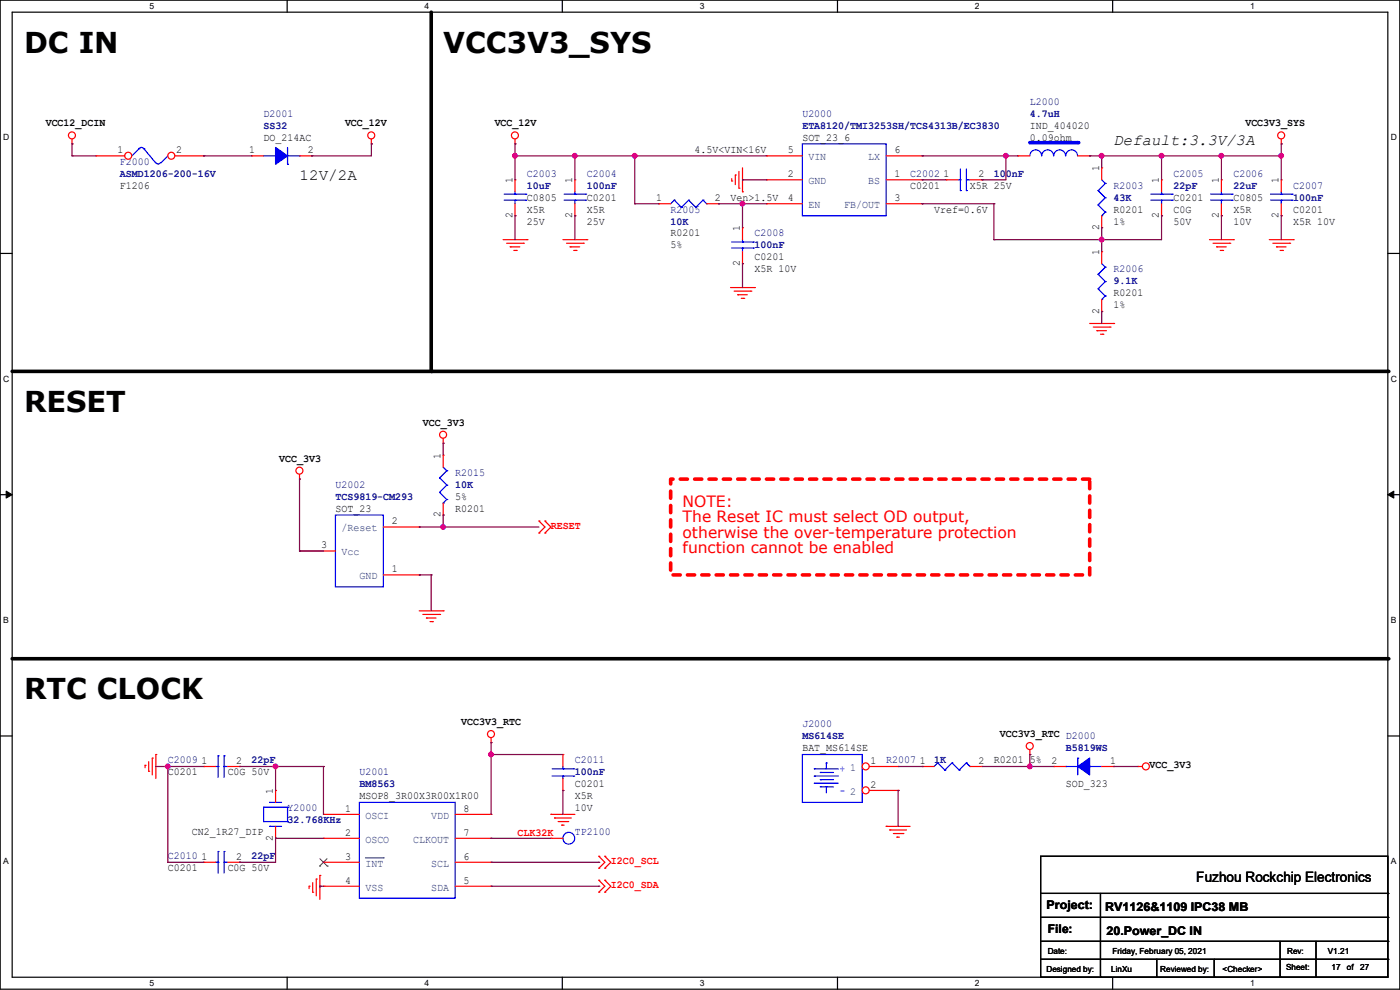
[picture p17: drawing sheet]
<svg xmlns="http://www.w3.org/2000/svg" width="297mm" height="210mm" viewBox="0 0 297 210" stroke-linecap="round" stroke-linejoin="round" font-family="sans-serif">
<defs><g id="words">
<g font-size="6.1">
<text x="5.1" y="11.2">DC IN</text>
<text x="94" y="11.2">VCC3V3_SYS</text>
<text x="5.1" y="87.4">RESET</text>
<text x="5.1" y="148.4">RTC CLOCK</text>
</g>
<g font-size="3.3">
<text x="236.3" y="30.8">Default:3.3V/3A</text>
<text x="63.5" y="38.2">12V/2A</text>
</g>
<g font-size="3.3" fill="#f00">
<text x="144.8" y="107.5">NOTE:</text>
<text x="144.8" y="110.8">The Reset IC must select OD output,</text>
<text x="144.8" y="114.1">otherwise the over-temperature protection</text>
<text x="144.8" y="117.4">function cannot be enabled</text>
</g>
<text font-size="3" x="253.8" y="187.2">Fuzhou Rockchip Electronics</text>
<g font-size="2.5">
<text x="222" y="192.9">Project:</text>
<text x="222.3" y="198">File:</text>
<text x="234.5" y="193.2">RV1126&amp;1109 IPC38 MB</text>
<text x="234.7" y="198.2">20.Power_DC IN</text>
</g>
<g font-size="2.3" fill="#000080">
<text x="218.5" y="22.2">L2000</text>
<text x="55.9" y="24.8">D2001</text>
<text x="55.9" y="27.3">SS32</text>
<text x="170.2" y="24.8">U2000</text>
<text x="170.2" y="27.3">ETA8120/TMI3253SH/TCS4313B/EC3830</text>
<text x="218.5" y="24.8">4.7uH</text>
<text x="25.4" y="34.9">F2000</text>
<text x="25.4" y="37.5">ASMD1206-200-16V</text>
<text x="111.8" y="37.5">C2003</text>
<text x="111.8" y="40">10uF</text>
<text x="124.5" y="37.5">C2004</text>
<text x="124.5" y="40">100nF</text>
<text x="193.1" y="37.5">C2002</text>
<text x="210.9" y="37.5">100nF</text>
<text x="236.3" y="40">R2003</text>
<text x="249" y="37.5">C2005</text>
<text x="249" y="40">22pF</text>
<text x="261.7" y="37.5">C2006</text>
<text x="261.7" y="40">22uF</text>
<text x="274.4" y="40">C2007</text>
<text x="142.3" y="45.1">R2005</text>
<text x="142.3" y="47.6">10K</text>
<text x="236.3" y="42.5">43K</text>
<text x="274.4" y="42.5">100nF</text>
<text x="160.1" y="50.2">C2008</text>
<text x="160.1" y="52.7">100nF</text>
<text x="236.3" y="57.8">R2006</text>
<text x="236.3" y="60.3">9.1K</text>
<text x="96.6" y="101">R2015</text>
<text x="71.2" y="103.5">U2002</text>
<text x="71.2" y="106">TCS9819-CM293</text>
<text x="96.6" y="103.5">10K</text>
<text x="170.2" y="154.3">J2000</text>
<text x="35.6" y="161.9">C2009</text>
<text x="53.4" y="161.9">22pF</text>
<text x="122" y="161.9">C2011</text>
<text x="170.2" y="156.8">MS614SE</text>
<text x="188" y="161.9">R2007</text>
<text x="198.2" y="161.9">1K</text>
<text x="226.1" y="159.4">B5819WS</text>
<text x="76.2" y="164.5">U2001</text>
<text x="76.2" y="167">BM8563</text>
<text x="122" y="164.5">100nF</text>
<text x="61" y="172.1">Y2000</text>
<text x="61" y="174.6">32.768KHz</text>
<text x="122" y="177.2">TP2100</text>
<text x="35.6" y="182.2">C2010</text>
<text x="53.4" y="182.2">22pF</text>
</g>
<g font-size="2.3">
<text x="9.7" y="26.8">VCC12_DCIN</text>
<text x="55.9" y="29.8">DO_214AC</text>
<text x="73.2" y="26.8">VCC_12V</text>
<text x="104.9" y="26.8">VCC_12V</text>
<text x="170.2" y="29.8">SOT_23_6</text>
<text x="218.5" y="27.3">IND_404020</text>
<text x="218.5" y="29.8">0.09ohm</text>
<text x="264.2" y="26.8">VCC3V3_SYS</text>
<text x="24.9" y="32.5">1</text>
<text x="37.4" y="32.5">2</text>
<text x="52.9" y="32.5">1</text>
<text x="65.3" y="32.5">2</text>
<text x="147.4" y="32.4">4.5V&lt;VIN&lt;16V</text>
<text x="167.2" y="32.5">5</text>
<text x="189.8" y="32.5">6</text>
<text x="25.4" y="40">F1206</text>
<text x="108.7" y="38.9" transform="rotate(-90 108.7 38.9)">1</text>
<text x="121.4" y="38.9" transform="rotate(-90 121.4 38.9)">1</text>
<text x="167.2" y="37.6">2</text>
<text x="189.8" y="37.6">1</text>
<text x="193.1" y="40">C0201</text>
<text x="200.2" y="37.6">1</text>
<text x="205.8" y="40">X5R 25V</text>
<text x="207.6" y="37.6">2</text>
<text x="233.2" y="36.4" transform="rotate(-90 233.2 36.4)">1</text>
<text x="245.9" y="38.9" transform="rotate(-90 245.9 38.9)">1</text>
<text x="258.6" y="38.9" transform="rotate(-90 258.6 38.9)">1</text>
<text x="271.3" y="38.9" transform="rotate(-90 271.3 38.9)">1</text>
<text x="108.7" y="46.3" transform="rotate(-90 108.7 46.3)">2</text>
<text x="111.8" y="42.5">C0805</text>
<text x="111.8" y="45.1">X5R</text>
<text x="111.8" y="47.6">25V</text>
<text x="121.4" y="46.3" transform="rotate(-90 121.4 46.3)">2</text>
<text x="124.5" y="42.5">C0201</text>
<text x="124.5" y="45.1">X5R</text>
<text x="124.5" y="47.6">25V</text>
<text x="139.2" y="42.7">1</text>
<text x="151.7" y="42.7">2</text>
<text x="155" y="42.5">Ven&gt;1.5V</text>
<text x="167.2" y="42.7">4</text>
<text x="189.8" y="42.7">3</text>
<text x="198.2" y="45.1">Vref=0.6V</text>
<text x="236.3" y="45.1">R0201</text>
<text x="236.3" y="47.6">1%</text>
<text x="245.9" y="46.3" transform="rotate(-90 245.9 46.3)">2</text>
<text x="249" y="42.5">C0201</text>
<text x="249" y="45.1">C0G</text>
<text x="249" y="47.6">50V</text>
<text x="258.6" y="46.3" transform="rotate(-90 258.6 46.3)">2</text>
<text x="261.7" y="42.5">C0805</text>
<text x="261.7" y="45.1">X5R</text>
<text x="261.7" y="47.6">10V</text>
<text x="271.3" y="46.3" transform="rotate(-90 271.3 46.3)">2</text>
<text x="274.4" y="45.1">C0201</text>
<text x="274.4" y="47.6">X5R 10V</text>
<text x="142.3" y="50.2">R0201</text>
<text x="142.3" y="52.7">5%</text>
<text x="157" y="49.1" transform="rotate(-90 157 49.1)">1</text>
<text x="233.2" y="48.8" transform="rotate(-90 233.2 48.8)">2</text>
<text x="157" y="56.4" transform="rotate(-90 157 56.4)">2</text>
<text x="160.1" y="55.2">C0201</text>
<text x="160.1" y="57.8">X5R 10V</text>
<text x="233.2" y="54.1" transform="rotate(-90 233.2 54.1)">1</text>
<text x="236.3" y="62.9">R0201</text>
<text x="236.3" y="65.4">1%</text>
<text x="233.2" y="66.6" transform="rotate(-90 233.2 66.6)">2</text>
<text x="89.7" y="90.3">VCC_3V3</text>
<text x="59.2" y="97.9">VCC_3V3</text>
<text x="93.5" y="97.3" transform="rotate(-90 93.5 97.3)">1</text>
<text x="96.6" y="106">5%</text>
<text x="71.2" y="108.6">SOT_23</text>
<text x="83.1" y="111.3">2</text>
<text x="93.5" y="109.8" transform="rotate(-90 93.5 109.8)">2</text>
<text x="96.6" y="108.6">R0201</text>
<text x="68.1" y="116.3">3</text>
<text x="83.1" y="121.4">1</text>
<text x="97.8" y="153.8">VCC3V3_RTC</text>
<text x="170.2" y="159.4">BAT_MS614SE</text>
<text x="210.9" y="161.9">R0201 5%</text>
<text x="212.1" y="156.3">VCC3V3_RTC D2000</text>
<text x="35.6" y="164.5">C0201</text>
<text x="42.7" y="162.1">1</text>
<text x="48.3" y="164.5">C0G 50V</text>
<text x="50.1" y="162.1">2</text>
<text x="122" y="167">C0201</text>
<text x="184.7" y="162.1">1</text>
<text x="184.7" y="167.1">2</text>
<text x="195.1" y="162.1">1</text>
<text x="207.6" y="162.1">2</text>
<text x="223.1" y="162.1">2</text>
<text x="226.1" y="167">SOD_323</text>
<text x="235.5" y="162.1">1</text>
<text x="243.9" y="162.9">VCC_3V3</text>
<text x="57.9" y="168.4" transform="rotate(-90 57.9 168.4)">1</text>
<text x="73.2" y="172.2">1</text>
<text x="76.2" y="169.5">MSOP8_3R00X3R00X1R00</text>
<text x="98.3" y="172.2">8</text>
<text x="122" y="169.5">X5R</text>
<text x="122" y="172.1">10V</text>
<text x="40.7" y="177.2">CN2_1R27_DIP</text>
<text x="57.9" y="178.4" transform="rotate(-90 57.9 178.4)">2</text>
<text x="73.2" y="177.3">2</text>
<text x="98.3" y="177.3">7</text>
<text x="35.6" y="184.8">C0201</text>
<text x="42.7" y="182.4">1</text>
<text x="48.3" y="184.8">C0G 50V</text>
<text x="50.1" y="182.4">2</text>
<text x="73.2" y="182.4">3</text>
<text x="98.3" y="182.4">6</text>
<text x="73.2" y="187.5">4</text>
<text x="98.3" y="187.5">5</text>
</g>
<g font-size="2.3" fill="#004080">
<text x="171.5" y="34">VIN</text>
<text x="184.2" y="34">LX</text>
<text x="171.5" y="39.1">GND</text>
<text x="184.2" y="39.1">BS</text>
<text x="171.5" y="44.2">EN</text>
<text x="179.1" y="44.2">FB/OUT</text>
<text x="72.4" y="112.7">/Reset</text>
<text x="72.4" y="117.8">Vcc</text>
<text x="76.2" y="122.9">GND</text>
<text x="77.5" y="173.7">OSCI</text>
<text x="91.5" y="173.7">VDD</text>
<text x="77.5" y="178.8">OSCO</text>
<text x="87.7" y="178.8">CLKOUT</text>
<text x="77.5" y="183.9">INT</text>
<text x="91.5" y="183.9">SCL</text>
<text x="77.5" y="188.9">VSS</text>
<text x="91.5" y="188.9">SDA</text>
</g>
<g font-size="2.3" fill="#f00">
<text x="116.9" y="112.1">RESET</text>
<text x="109.8" y="177.3">CLK32K</text>
<text x="129.6" y="183.3">I2C0_SCL</text>
<text x="129.6" y="188.3">I2C0_SDA</text>
</g>
<g font-size="2.3" fill="#00f">
<text x="178.1" y="163.7">+ 1</text>
<text x="178.1" y="168.5">- 2</text>
</g>
<g font-size="1.8">
<text x="31.7" y="1.9">5</text>
<text x="90.1" y="1.9">4</text>
<text x="148.5" y="1.9">3</text>
<text x="206.8" y="1.9">2</text>
<text x="265.2" y="1.9">1</text>
<text x=".7" y="29.8">D</text>
<text x="295.1" y="29.8">D</text>
<text x=".7" y="80.9">C</text>
<text x="295.1" y="80.9">C</text>
<text x=".7" y="132.1">B</text>
<text x="295.1" y="132.1">B</text>
<text x=".7" y="183.3">A</text>
<text x="295.1" y="183.3">A</text>
<text x="222.3" y="202.3">Date:</text>
<text x="236" y="202.3">Friday, February 05, 2021</text>
<text x="273.1" y="202.3">Rev:</text>
<text x="281.7" y="202.3">V1.21</text>
<text x="31.7" y="209.2">5</text>
<text x="90.1" y="209.2">4</text>
<text x="148.5" y="209.2">3</text>
<text x="206.8" y="209.2">2</text>
<text x="222" y="206.1">Designed by:</text>
<text x="235.7" y="206.1">LinXu</text>
<text x="246.2" y="206.1">Reviewed by:</text>
<text x="259.4" y="206.1">&lt;Checker&gt;</text>
<text x="265.2" y="209.2">1</text>
<text x="272.8" y="205.9">Sheet:</text>
<text x="282.5" y="205.9">17</text>
<text x="285.7" y="205.9">of</text>
<text x="288.6" y="205.9">27</text>
</g>
</g></defs>
<path d="M0 0h297v209.8h-297zM2.6 2.6h291.8v204.7h-291.8z" fill="none" stroke="#000" stroke-width=".25"/>
<g fill="#fff">
<path d="M31.7 .3h1v2h-1z"/>
<path d="M31.7 207.6h1v1.9h-1z"/>
</g>
<path d="M60.9 0v2.6M60.9 207.3v2.5" fill="none" stroke="#000" stroke-width=".25"/>
<g fill="#fff">
<path d="M90.1 .3h1v2h-1z"/>
<path d="M90.1 207.6h1v1.9h-1z"/>
</g>
<path d="M119.3 0v2.6M119.3 207.3v2.5" fill="none" stroke="#000" stroke-width=".25"/>
<g fill="#fff">
<path d="M148.5 .3h.9v2h-.9z"/>
<path d="M148.5 207.6h.9v1.9h-.9z"/>
</g>
<path d="M177.7 0v2.6M177.7 207.3v2.5" fill="none" stroke="#000" stroke-width=".25"/>
<g fill="#fff">
<path d="M206.8 .3h1v2h-1z"/>
<path d="M206.8 207.6h1v1.9h-1z"/>
</g>
<path d="M236.1 0v2.6M236.1 207.3v2.5" fill="none" stroke="#000" stroke-width=".25"/>
<g fill="#fff">
<path d="M265.2 .3h1v2h-1z"/>
<path d="M265.2 207.6h1v1.9h-1z"/>
<path d="M.7 28.2h1.2v1.9h-1.2z"/>
<path d="M295.1 28.2h1.2v1.9h-1.2z"/>
<path d="M.7 79.3h1.2v2h-1.2z"/>
<path d="M295.1 79.3h1.2v2h-1.2z"/>
</g>
<path d="M0 53.8h2.6M294.4 53.8h2.6" fill="none" stroke="#000" stroke-width=".25"/>
<g fill="#fff">
<path d="M.7 130.5h1.2v2h-1.2z"/>
<path d="M295.1 130.5h1.1v2h-1.1z"/>
</g>
<path d="M0 104.9h2.6M294.4 104.9h2.6" fill="none" stroke="#000" stroke-width=".25"/>
<path d="M1.3 104.2l1.3 .7-1.3 .8zM294.4 104.9l1.3-.7v1.5z" fill="#000" stroke="#000" stroke-width=".21"/>
<g fill="#fff">
<path d="M.7 181.7h1.2v2h-1.2z"/>
<path d="M295.1 181.7h1.1v2h-1.1z"/>
</g>
<g fill="none" stroke="#000" stroke-width=".25">
<path d="M0 156.1h2.6M294.4 156.1h2.6M220.8 181.7h73.6v25.6h-73.6zM220.8 189.5h73.6M220.8 194.6h73.6M220.8 199.7h73.6M233.5 189.5v17.8M271.6 199.7v7.6M279.2 199.7v7.6M294.4 189.5h.1M294.4 194.6h.1M294.4 199.7h.1"/>
<path d="M220.8 203.5h73.6M233.5 207.3h.1M245.4 207.3h.1M245.4 203.5v3.8M257.6 207.3h.1M257.6 203.5v3.8M271.6 207.3h.1M279.2 207.3h.1M294.4 203.5h.1"/>
</g>
<path d="M91.5 2.6v76.2M2.6 78.8h291.8M2.6 139.7h291.8" fill="none" stroke="#000" stroke-width=".76"/>
<g fill="#000">
<circle cx="91.5" cy="78.8" r=".38"/>
<circle cx="294.4" cy="78.8" r=".38"/>
<circle cx="294.4" cy="139.7" r=".38"/>
</g>
<path d="M142.3 101.6h88.9v20.4h-88.9z" fill="none" stroke="#f00" stroke-width=".76" stroke-dasharray="1.5"/>
<g fill="none" stroke="#f00" stroke-width=".25">
<path d="M15.3 30.5h.1M15.3 29.5v1M78.8 30.5h.1M78.8 29.5v1M109.3 30.5h.1M109.3 38.1h.1M109.3 29.5v1M109.3 38.1v2.6M155.2 38.4h.1M155.2 37.9v.5M156 37.1h.1M156 37.1v2.1"/>
<path d="M156.8 39.9h.1M156.8 36.4v3.5M157.5 35.6v5.1M271.8 30.5h.1M271.8 29.5v1M106.7 50.8h5.1M107.5 51.6h3.5M108.2 52.4h.1M108.2 52.4h2.1M109 53.1h.5M109.3 45.8h.1M109.3 43.2v2.6"/>
<path d="M109.5 53.1h.1M111 51.6h.1M111.8 50.8h.1M119.4 50.8h5.1M120.2 51.6h3.5M120.9 52.4h.1M120.9 52.4h2.1M121.7 53.1h.5M122.2 53.1h.1M123.7 51.6h.1M124.5 50.8h.1M157.5 40.7h.1"/>
<path d="M256.6 50.8h5.1M257.3 51.6h3.6M258.1 52.4h.1M258.1 52.4h2M258.9 53.1h.5M259.4 53.1h.1M260.9 51.6h.1M261.7 50.8h.1M269.3 50.8h5.1M270 51.6h3.6M270.8 52.4h.1M270.8 52.4h2"/>
<path d="M271.6 53.1h.5M272.1 53.1h.1M273.6 51.6h.1M274.4 50.8h.1M155 61h5.1M155.7 61.8h3.6M156.5 62.5h.1M156.5 62.5h2M157.3 63.3h.5M157.8 63.3h.1M159.3 61.8h.1M160.1 61h.1"/>
<path d="M231.2 68.6h5.1M231.9 69.4h3.6M232.7 70.1h.1M232.7 70.1h2M233.5 70.9h.5M234 70.9h.1M235.5 69.4h.1M236.3 68.6h.1M94 94h.1M94 93v1M63.5 101.6h.1M63.5 100.6v1"/>
<path d="M114.3 113.1h.1M114.3 110.5h.1M114.3 110.5l1.3 1.3-1.3 1.3M115.6 113.1h.1M115.6 110.5h.1M115.6 110.5l1.3 1.3-1.3 1.3M88.9 129.6h5.1M89.7 130.3h3.6M90.5 131.1h.1M90.5 131.1h2M91.2 131.9h.5M91.7 131.9h.1"/>
<path d="M93.3 130.3h.1M94 129.6h.1M104.2 157.5h.1M104.2 156.5v1M218.5 159v1.1M30.8 162.3h.1M30.8 162.3v.6M31.5 163.6h.1M31.5 161.6v2M32.3 160.8h.1M32.3 160.8v3.6M33.1 160.1h.1"/>
<path d="M33.1 160.1v5M116.9 172.8h.1M116.9 172.8h5.1M117.6 173.5h.1M117.6 173.5h3.6M118.4 174.3h2M119.2 175h.1M119.2 175h.5M120.4 174.3h.1M188 175.3h.1M188 175.3h5.1M188.8 176.1h.1"/>
<path d="M188.8 176.1h3.5M189.5 176.8h2.1M190.3 177.6h.1M190.3 177.6h.5M191.6 176.8h.1M218.5 160.1h.1M223.6 162.6h.1M223.6 162.6h2.5M233.7 162.6h2.6M236.3 162.6h.1M241.3 162.6h.1M241.3 162.6h1.1"/>
<path d="M65.6 188h.1M65.6 188v.5M66.3 189.3h.1M66.3 187.2v2.1M67.1 186.5h.1M67.1 186.5v3.5M67.9 185.7h.1M67.9 185.7v5.1M127 184.2h.1M127 181.7h.1M127 189.3h.1M127 186.7h.1"/>
<path d="M127 181.7l1.3 1.2-1.3 1.3M127 186.7l1.3 1.3-1.3 1.3M128.3 184.2h.1M128.3 181.7h.1M128.3 189.3h.1M128.3 186.7h.1M128.3 181.7l1.3 1.2-1.3 1.3M128.3 186.7l1.3 1.3-1.3 1.3"/>
<circle cx="15.3" cy="28.7" r=".74"/>
<circle cx="78.8" cy="28.7" r=".74"/>
<circle cx="109.2" cy="28.7" r=".74"/>
<circle cx="271.8" cy="28.7" r=".74"/>
<circle cx="63.5" cy="99.8" r=".74"/>
<circle cx="94" cy="92.2" r=".74"/>
<circle cx="104.2" cy="155.7" r=".74"/>
<circle cx="218.5" cy="158.3" r=".74"/>
<circle cx="243.1" cy="162.6" r=".74"/>
</g>
<g fill="none" stroke="#00f" stroke-width=".25">
<path d="M218.5 33.1a1.25 1.25 0 0 1 1.2-1.3 1.25 1.25 0 0 1 1.3 1.3M221 33.1a1.25 1.25 0 0 1 1.3-1.3 1.25 1.25 0 0 1 1.2 1.3M223.6 33.1a1.25 1.25 0 0 1 1.2-1.3 1.25 1.25 0 0 1 1.3 1.3M226.1 33.1a1.25 1.25 0 0 1 1.3-1.3 1.25 1.25 0 0 1 1.2 1.3M107 42.5h4.5M107 41.2h4.5M109.3 41.2h.1M109.3 42.5h.1M109.3 40.7v.5M109.3 42.5v.7M111.5 42.5h.1M111.5 41.2h.1"/>
<path d="M226.1 162.6h.1M226.1 162.6h2.5M228.6 160.8h.1M228.6 160.8v3.6M231.2 162.6h.1M231.2 162.6h2.5"/>
</g>
<path d="M228.6 162.6l2.6-1.8v3.6z" fill-rule="evenodd" fill="#00f" stroke="#00f" stroke-width=".25"/>
<path d="M218.5 30.3h10.1" fill="none" stroke="#00f" stroke-width=".76"/>
<circle cx="228.6" cy="30.3" r=".38" fill="#00f"/>
<g fill="none" stroke="#f00" stroke-width=".25">
<path d="M53.4 33.1h.1M53.4 33.1h2.5M63.5 33.1h2.6M66.1 33.1h.1M122 38.1h.1M122 38.1v2.6M215.9 33.1h.1M215.9 33.1h2.6M228.6 33.1h2.6M231.2 33.1h.1M271.8 38.1h.1M271.8 38.1v2.6"/>
<path d="M122 45.8h.1M122 43.2v2.6M233.7 53.4h.1M233.7 53.4v2.5M271.8 45.8h.1M271.8 43.2v2.6M233.7 66.1h.1M233.7 63.5v2.6"/>
</g>
<g fill="none" stroke="#00f" stroke-width=".25">
<path d="M29.5 31.5a.74 .74 0 0 1 1 0M29.5 31.5h.1M29.5 31.5l-1.5 1.6M30.5 31.5h.1M30.5 31.5l2.6 3.1M34 34.5a.49 .49 0 0 1-.9 .1M35.6 33.1h.1M35.6 33.1l-1.5 1.5M55.9 33.1h2.6M58.5 33.1h.1M61 34.8h.1M61 31.3v3.5"/>
<path d="M61 33.1h2.5M63.5 33.1h.1M119.7 42.5h4.5M119.7 41.2h4.5M122 41.2h.1M122 42.5h.1M122 40.7v.5M122 42.5v.7M124.2 42.5h.1M124.2 41.2h.1M233 58.2h.1M233 58.2l1.5 1.5"/>
<path d="M233.7 55.9l.8 .8M234.5 56.7h.1M234.5 59.7h.1M234.5 56.7l-1.5 1.5M234.5 59.7l-1.5 1.6M269.5 42.5h4.6M269.5 41.2h4.6M271.8 41.2h.1M271.8 42.5h.1M271.8 40.7v.5M271.8 42.5v.7M274.1 42.5h.1"/>
<path d="M274.1 41.2h.1M233 61.3h.1M233 61.3l1.5 1.5M233.7 63.5h.1M234.5 62.8h.1M234.5 62.8l-.8 .7"/>
</g>
<path d="M58.5 31.3l2.5 1.8-2.5 1.7z" fill-rule="evenodd" fill="#00f" stroke="#00f" stroke-width=".25"/>
<circle cx="27.2" cy="33" r=".74" fill="#fff" stroke="#f00" stroke-width=".25"/>
<path d="M20.4 33.1h.1M20.4 33.1h6.1" fill="none" stroke="#f00" stroke-width=".25"/>
<circle cx="36.3" cy="33" r=".74" fill="#fff" stroke="#f00" stroke-width=".25"/>
<g fill="none" stroke="#f00" stroke-width=".25">
<path d="M37.1 33.1h6.1M43.2 33.1h.1M162.6 38.1h.1M162.6 33.1h.1M162.6 33.1h7.6M162.6 38.1h7.6M188 33.1h7.6M188 38.1h7.6M195.6 33.1h.1M195.6 38.1h.1M200.7 38.1h.1M200.7 38.1h2.5"/>
<path d="M205.8 38.1h2.5M208.3 38.1h.1M233.7 35.6h.1M233.7 35.6v2.5M246.4 38.1h.1M246.4 38.1v2.6M259.1 38.1h.1M259.1 38.1v2.6M139.7 43.2h.1M139.7 43.2h2.6M149.9 43.2h2.5M152.4 43.2h.1"/>
<path d="M162.6 43.2h.1M162.6 43.2h7.6M188 43.2h7.6M195.6 43.2h.1M233.7 48.3h.1M233.7 45.8v2.5M246.4 45.8h.1M246.4 43.2v2.6M259.1 45.8h.1M259.1 43.2v2.6M94 96.6h.1M94 96.6v2.5"/>
<path d="M63.5 116.9h.1M63.5 116.9h7.7M81.3 111.8h7.6M88.9 111.8h.1M94 109.3h.1M94 106.7v2.6M81.3 122h7.6M88.9 122h.1M43.2 162.6h.1M43.2 162.6h2.6M48.3 162.6h2.5M50.8 162.6h.1"/>
<path d="M58.5 167.7h.1M58.5 177.8h.1M58.5 167.7v2.5M58.5 175.3v2.5M68.6 172.8h.1M68.6 177.8h.1M68.6 177.8h7.6M68.6 172.8h7.6M96.6 177.8h7.6M96.6 172.8h7.6M104.2 177.8h.1M104.2 172.8h.1"/>
<path d="M116.9 177.8h.1M116.9 177.8h2.5M119.4 160.1h.1M119.4 167.7h.1M119.4 160.1v2.5M119.4 165.1v2.6M195.6 162.6h.1M195.6 162.6h2.6M205.8 162.6h2.5M208.3 162.6h.1M43.2 182.9h.1M43.2 182.9h2.6"/>
<path d="M48.3 182.9h2.5M50.8 182.9h.1M68.6 182.9h.1M68.6 188h.1M68.6 182.9h7.6M68.6 188h7.6M96.6 182.9h7.6M96.6 188h7.6M104.2 188h.1M104.2 182.9h.1"/>
</g>
<g fill="none" stroke="#00f" stroke-width=".25">
<path d="M170.2 30.5h17.8v15.3h-17.8zM203.2 38.1h.6M203.8 38.1h.1M203.8 35.9v4.5M205 38.1h.1M205 38.1h.8M205 35.9v4.5M233.7 38.1l.8 .8M234.5 38.9h.1M234.5 38.9l-1.5 1.5M143 42.5h.1M143 42.5l-.7 .7"/>
<path d="M143 42.5l1.6 1.5M144.6 44h.1M146.1 42.5h.1M146.1 42.5l-1.5 1.5M146.1 42.5l1.5 1.5M147.6 44h.1M149.1 42.5h.1M149.1 42.5l-1.5 1.5M149.1 42.5l.8 .7M149.9 43.2h.1M203.8 40.4h.1M205 40.4h.1"/>
<path d="M233 40.4h.1M233 43.5h.1M233 40.4l1.5 1.6M233 43.5l1.5 1.5M233.7 45.8h.1M234.5 42h.1M234.5 45h.1M234.5 42l-1.5 1.5M234.5 45l-.8 .8M244.1 42.5h4.6M244.1 41.2h4.6M246.4 41.2h.1"/>
<path d="M246.4 42.5h.1M246.4 40.7v.5M246.4 42.5v.7M248.7 42.5h.1M248.7 41.2h.1M256.8 42.5h4.6M256.8 41.2h4.6M259.1 41.2h.1M259.1 42.5h.1M259.1 40.7v.5M259.1 42.5v.7M261.4 42.5h.1"/>
<path d="M261.4 41.2h.1M94 99.1l.8 .8M94.8 99.9h.1M94.8 99.9l-1.5 1.5M71.2 109.3h10.1v15.2h-10.1zM93.3 101.4h.1M93.3 104.4h.1M93.3 101.4l1.5 1.5M93.3 104.4l1.5 1.6M94 106.7h.1M94.8 102.9h.1M94.8 106h.1"/>
<path d="M94.8 102.9l-1.5 1.5M94.8 106l-.8 .7M45.8 162.6h.5M46.3 162.6h.1M46.3 160.3h.1M46.3 160.3v4.6M47.5 160.3h.1M47.5 162.6h.1M47.5 160.3v4.6M47.5 162.6h.8M55.9 171.2h.1M55.9 174.3h.1"/>
<path d="M55.9 171.2h5.1M55.9 171.2v3.1M55.9 174.3h5.1M57.2 170.2h.1M57.2 175.3h.1M57.2 170.2h2.5M57.2 175.3h2.5M61 174.3h.1M61 171.2h.1M61 171.2v3.1M76.2 170.2h20.4v20.3h-20.4zM117.1 164.6h4.6"/>
<path d="M117.1 163.1h4.6M119.4 163.1h.1M119.4 164.6h.1M119.4 162.6v.5M119.4 164.6v.5M121.7 164.6h.1M121.7 163.1h.1M170.2 160.1h12.7v10.1h-12.7zM172.8 163.1h.1M172.8 164.6h.1M172.8 166.2h.1M172.8 164.6h5"/>
<path d="M172.8 163.1h5M172.8 166.2h5M174 163.9h.1M174 165.4h.1M174 166.9h.1M174 163.9h2.8M174 165.4h2.8M174 166.9h2.8M175.3 161.8h.1M175.3 166.9h.1M175.3 161.8v1.3M175.3 166.9v1.3"/>
<path d="M198.9 161.8h.1M198.9 161.8l-.7 .8M198.9 161.8l1.5 1.6M200.4 163.4h.1M202 161.8h.1M202 161.8l-1.6 1.6M202 161.8l1.5 1.6M203.5 163.4h.1M205 161.8h.1M205 161.8l-1.5 1.6M205 161.8l.8 .8M205.8 162.6h.1"/>
<path d="M45.8 182.9h.5M46.3 182.9h.1M46.3 180.6h.1M46.3 180.6v4.6M47.5 180.6h.1M47.5 182.9h.1M47.5 182.9h.8M47.5 180.6v4.6"/>
<circle cx="120.7" cy="177.8" r="1.25"/>
</g>
<path d="M67.8 183.7h.1M67.9 182.2l1.5 1.5M69.4 182.2l-1.6 1.5M69.4 183.7h.1" fill="none" stroke="#804000" stroke-width=".21"/>
<path d="M77.5 182h3.8M81.3 182h.1" fill="none" stroke="#004080" stroke-width=".21"/>
<circle cx="183.7" cy="162.6" r=".74" fill="#fff" stroke="#f00" stroke-width=".25"/>
<path d="M184.4 162.6h6.1M190.5 162.6h.1" fill="none" stroke="#f00" stroke-width=".25"/>
<circle cx="183.7" cy="167.7" r=".74" fill="#fff" stroke="#f00" stroke-width=".25"/>
<path d="M157.5 48.3h.1M157.5 55.9h.1M157.5 48.3v2.5M157.5 53.4v2.5M184.4 167.7h6.1M190.5 167.7h.1" fill="none" stroke="#f00" stroke-width=".25"/>
<path d="M155.2 52.6h4.6M155.2 51.4h4.6M157.5 51.4h.1M157.5 52.6h.1M157.5 50.8v.6M157.5 52.6v.8M159.8 52.6h.1M159.8 51.4h.1" fill="none" stroke="#00f" stroke-width=".25"/>
<g fill="none" stroke="#800040" stroke-width=".25">
<path d="M15.3 30.5h.1M15.3 33.1h.1M15.3 33.1h5.1M15.3 30.5v2.6M43.2 33.1h.1M43.2 33.1h10.2M66.1 33.1h.1M78.8 30.5h.1M78.8 30.5v2.6h-12.7M109.3 33.1h.1M109.3 30.5h.1M109.3 33.1h53.3"/>
<path d="M109.3 30.5v7.6M122 33.1h.1M122 33.1v5M134.7 33.1h.1M134.7 33.1v10.1M157.5 38.1h.1M157.5 38.1h5.1M195.6 38.1h.1M195.6 33.1h.1M195.6 33.1h20.3M195.6 38.1h5.1M208.3 38.1h.1"/>
<path d="M213.4 33.1h.1M213.4 33.1v5h-5.1M231.2 33.1h.1M231.2 33.1h40.6M233.7 33.1h.1M233.7 33.1v2.5M246.4 33.1h.1M246.4 33.1v5M259.1 33.1h.1M259.1 33.1v5M271.8 30.5h.1M271.8 33.1h.1"/>
<path d="M271.8 30.5v7.6M109.3 45.8h.1M109.3 45.8v5M122 45.8h.1M122 45.8v5M134.7 43.2h.1M134.7 43.2h5M152.4 43.2h.1M152.4 43.2h10.2M157.5 43.2h.1M157.5 55.9h.1M157.5 43.2v5.1"/>
<path d="M157.5 55.9v5.1M195.6 43.2h.1M195.6 43.2h15.3M210.9 43.2h.1M210.9 50.8h.1M210.9 43.2v7.6M233.7 48.3h.1M233.7 50.8h.1M233.7 48.3v5.1M246.4 45.8h.1M246.4 45.8v5h-35.5M259.1 45.8h.1"/>
<path d="M259.1 45.8v5M271.8 45.8h.1M271.8 45.8v5M233.7 66.1h.1M233.7 66.1v2.5M94 94h.1M94 94v2.6M63.5 101.6h.1M63.5 116.9h.1M63.5 101.6v15.3M63.5 116.9h5.1M88.9 111.8h.1"/>
<path d="M88.9 111.8h25.4M94 109.3h.1M94 111.8h.1M94 109.3v2.5M88.9 122h.1M88.9 122h2.6M91.5 122h.1M91.5 122v7.6M104.2 157.5h.1M104.2 157.5v15.3M33.1 162.6h.1M33.1 162.6h10.1"/>
<path d="M35.6 162.6h.1M35.6 162.6v20.3M50.8 162.6h.1M50.8 162.6h17.8M58.5 177.8h.1M58.5 162.6h.1M58.5 177.8v5.1h-7.7M58.5 177.8h10.1M58.5 162.6v5.1M68.6 162.6h.1M68.6 162.6v10.2M104.2 177.8h.1"/>
<path d="M104.2 160.1h.1M104.2 177.8h12.7M104.2 160.1h15.2M119.4 167.7h.1M119.4 167.7v5.1M190.5 167.7h.1M190.5 162.6h5.1M190.5 167.7v7.6M195.6 162.6h.1M208.3 162.6h15.3M218.5 162.6h.1M218.5 160.1h.1"/>
<path d="M218.5 160.1v2.5M236.3 162.6h.1M236.3 162.6h5M35.6 182.9h.1M35.6 182.9h7.6M50.8 182.9h.1M67.9 188h.1M67.9 188h.7M67.9 188v.3M104.2 182.9h22.8M104.2 188h22.8M127 182.9h.1"/>
<path d="M127 188h.1"/>
</g>
<g fill="#f0f" stroke="#f0f" stroke-width=".25">
<circle cx="121.9" cy="33" r=".49"/>
<circle cx="109.2" cy="33" r=".49"/>
<circle cx="246.4" cy="33" r=".49"/>
<circle cx="233.7" cy="33" r=".49"/>
<circle cx="271.8" cy="33" r=".49"/>
<circle cx="259.1" cy="33" r=".49"/>
<circle cx="233.7" cy="50.8" r=".49"/>
<circle cx="213.4" cy="33" r=".49"/>
<circle cx="157.5" cy="43.2" r=".49"/>
<circle cx="58.4" cy="162.6" r=".49"/>
<circle cx="104.2" cy="160" r=".49"/>
<circle cx="94" cy="111.8" r=".49"/>
<circle cx="35.6" cy="162.6" r=".49"/>
<circle cx="134.6" cy="33" r=".49"/>
<circle cx="218.5" cy="162.6" r=".49"/>
</g>
<use href="#words"/>
</svg>
